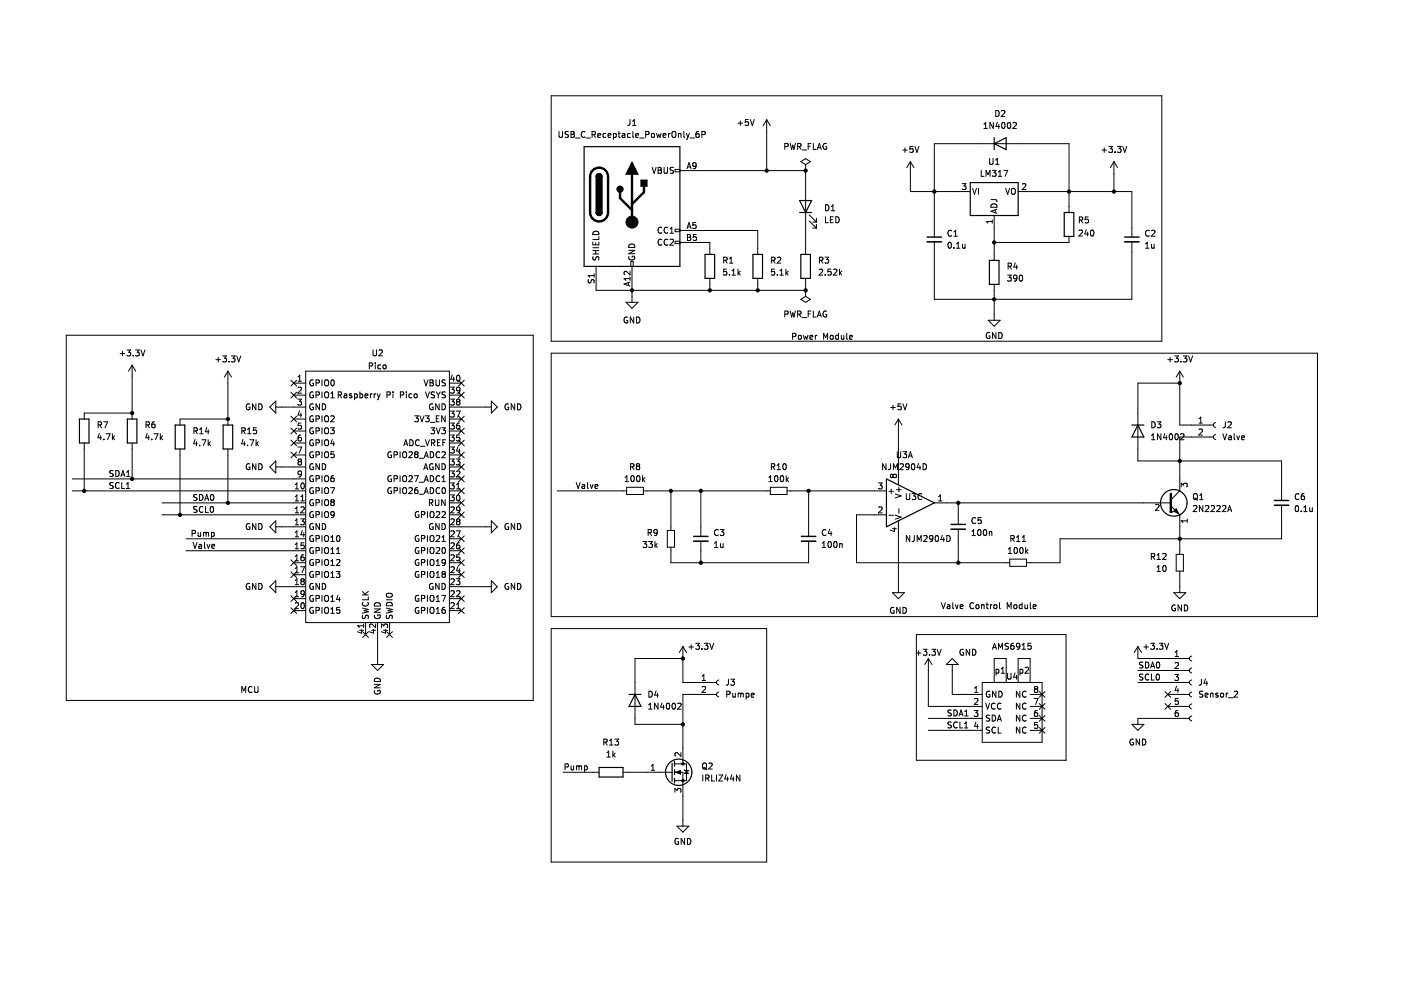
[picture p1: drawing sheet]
<svg xmlns="http://www.w3.org/2000/svg" width="297mm" height="210mm" viewBox="0 0 297 210" stroke-linecap="round" stroke-linejoin="round" font-family="sans-serif">
<g fill="none" stroke="#000" stroke-width=".21">
<path d="M116.9 20.3h129.4v52h-129.4zM118.5 27.9v1l.3 .2h.3l.1-.2v-1M120.5 27.9l-.6 .1v.4l.5 .2 .1 .3-.2 .2h-.5M121.1 27.9h.4l.2 .2-.2 .4 .2 .1 .1 .3-.3 .2h-.4zM121.1 28.5h.4M122 29.3h1M124 28a.56 .56 0 0 0-.8 .5 .56 .56 0 0 0 .8 .5M124.3 29.3h.9M125.5 28.5h.6l.1-.5-.7-.1v1.2M125.8 28.5l.5 .6M126.7 28.7l.6-.1v-.2l-.4-.1-.2 .2 .1 .6h.5M128.4 28.4l-.3-.1-.3 .2 .2 .6h.4"/>
<path d="M128.9 28.7l.6-.1v-.2l-.4-.1-.2 .2 .1 .6h.5M130.1 28.4l.3-.1 .3 .2-.1 .6h-.5M130.1 28.3v1.3M131 28.3h.5M131.2 27.9v1.1l.3 .1M131.9 28.4h.5l.1 .7M132.5 28.6l-.6 .2 .2 .3h.4M133.6 25.3l-.1 1.1-.4 .2M133.6 28.4l-.3-.1-.3 .2 .2 .6h.4M134.1 25.7l.4-.4v1.3M134.1 26.6h.7M134.2 27.9v1.1l.2 .1"/>
<path d="M134.8 28.7l.6-.1-.1-.2-.3-.1-.2 .2v.6h.5M135.6 29.3h1M136.9 28.5h.6l.1-.5-.7-.1v1.2M138.2 28.4l.1-.1 .4 .1v.7l-.5-.1zM138.3 35.5l.4 1.3 .4-1.3M139.2 28.3l.2 .8 .3-.6 .2 .6 .3-.8M139.5 35.5h.5l.2 .2-.2 .4 .2 .1 .1 .3-.3 .3h-.5zM139.5 36.1h.5M140.6 28.7l.6-.1-.1-.2-.3-.1-.2 .2v.6h.5M140.8 35.5v1l.2 .3 .4-.1 .1-.2v-1M141.7 28.3v.8M142.1 28.3l-.4 .2"/>
<path d="M142.5 28.1l.3-.2a.43 .43 0 0 1 .5 .4v.4a.42 .42 0 0 1-.4 .5 .42 .42 0 0 1-.4-.5zM142.8 35.5l-.7 .1v.4l.6 .2 .1 .3-.2 .3-.5-.1M143.1 35.9h1.1v.5h-1.1zM143.8 28.3v.8M143.8 28.4h.5l.1 .7M144.2 36.2h26.6M145 27.9v1.1l.2 .1M145.5 28.3l.3 .8M145.7 35.8l.4-1.3 .4 1.3M145.8 35.4h.6M145.8 29.1l-.3 .5M146.1 28.3l-.3 .8"/>
<path d="M146.3 29.3h1M147.6 35l-.2 .3-.4-.1-.1-.6 .5-.1 .2 .2-.1 .8-.1 .2-.4 .1M148.1 27.9h-.3l-.2 .3-.1 .7 .3 .2 .4-.1-.1-.6h-.3l-.3 .2M148.8 28.5h.6l.1-.5-.7-.1v1.2M156.5 26.1h.9M157 25.6v1M158.7 25.3h-.6l-.1 .6h.6l.1 .6-.2 .1-.5-.1M159.1 25.3l.4 1.3 .4-1.3M162.6 25.4v10.8M162.6 25.4l-.8 1.3M162.6 25.4l.7 1.3M166.4 31.1l.6-.1 .1-.5-.7-.1v1.3"/>
<path d="M167.5 30.4l.3 1.3 .3-.9 .2 .9 .3-1.3M169.1 31.1l.6-.1 .1-.5-.7-.1v1.3M169.4 31.1l.4 .6M169.8 34.3l1-.7 1 .7-1 .6zM170.1 31.8h.9M170.8 36.2h.1M170.8 34.9v19M171.4 31h.4M172 30.4h-.6v1.3M172.4 30.4v1.3h.6M173.3 31.7l.4-1.3 .4 1.3M173.4 31.3h.6"/>
<path d="M175.2 30.5a.58 .58 0 0 0-.7 .6 .58 .58 0 0 0 .8 .5v-.5h-.3M191.4 31.8h1M191.9 31.3v1M193 34.3v6.3h12.7M193 34.3l-.7 1.2M193 34.3l.8 1.2M193.6 31h-.6l-.1 .6h.6l.1 .6-.2 .1-.5-.1M194 31l.4 1.3 .4-1.3M204 38.9h.8l-.4 .5 .3 .1v.6l-.1 .1-.6-.1M206.2 39.9l.4 1.3 .4-1.3M207.5 39.9v1.3M208 36.1v1.3h.6"/>
<path d="M208.6 26.3l.4-.3v1.2M208.6 27.2h.7M209.1 37.4v-1.3l.4 .9 .4-.9v1.3M209.8 33.6v1l.3 .2h.3l.1-.2v-1M210.4 36.1h.8l-.4 .5 .3 .1v.6l-.2 .1-.5-.1M210.6 26v1.2l-.7-1.2v1.2M211.1 34.8h.7M211.1 33.9l.4-.3v1.2M211.1 23.4a.64 .64 0 0 1 .8 .7 .64 .64 0 0 1-.8 .6zM211.5 25.9l-.3 .9h.7M211.7 37.4h.7M211.7 36.5l.3-.4v1.3"/>
<path d="M211.8 26.4v.8M212.3 23.5l.5-.1 .3 .4-.8 .9h.8M212.5 26.1l.2-.1a.68 .68 0 0 1 .4 .6 .68 .68 0 0 1-.4 .6l-.3-.4zM212.8 36.1h.9l-.6 1.3M213.2 39.9l.4 1.3 .5-1.3M213.7 26.1l.2-.1a.68 .68 0 0 1 .4 .6 .68 .68 0 0 1-.4 .6l-.3-.4zM214.8 26.1l.5-.1 .2 .3-.8 .9h.8M216.8 39.1l.5-.2 .2 .4-.8 .9h.8M233.6 31.8h1M234.1 31.3v1M235.1 31h.8l-.5 .5 .4 .1v.6l-.2 .1-.5-.1M236.2 34.3v6.3"/>
<path d="M236.2 34.3l-.8 1.2M236.2 34.3l.7 1.2M236.4 32.2v.1M236.9 31h.8l-.4 .5 .3 .1v.6l-.2 .1-.5-.1M238 31l.5 1.3 .4-1.3M124.8 59.3v.6h.4l.2-.5 .3-.1 .3 .2-.1 .5M125.7 51.3v.6h1.3v-.6M125.7 53.9h1.3M125.7 53.1h1.3M125.7 52.5h1.3M125.8 54.4v.7h.4l.2-.6 .3-.1 .3 .2-.1 .5M125.8 49.3a.68 .68 0 0 1 .7-.2 .68 .68 0 0 1 .5 .6h-1.3z"/>
<path d="M126 58.1v.7M126 58.4h-1.3l.4 .4M126.3 51.5v.4M126.3 53.1v.8M126.4 56.5v5.1h44.4M127 50.2v.6h-1.3M133.2 59.9v.6M133.3 53.1h1.3l-1.3 .7h1.3M133.4 54.4a.58 .58 0 0 0 .6 .7 .58 .58 0 0 0 .5-.8h-.5v.3M133.5 51.9a.66 .66 0 0 1 .7-.1 .66 .66 0 0 1 .4 .7h-1.3zM133.6 59.1h-1.3l.4 .3M133.6 59.8l-1.3 .4 1.3 .5"/>
<path d="M133.6 57.5v.8l-.9-.8-.4 .3 .1 .4M133.6 58.7v.7M133.7 55.5h.6v1h-.6zM134 56.5v7.6M140.3 48.3a.56 .56 0 0 0-.8 .5 .56 .56 0 0 0 .8 .5M140.3 50.8a.56 .56 0 0 0-.8 .6 .56 .56 0 0 0 .8 .5M141.6 48.3a.56 .56 0 0 0-.8 .5 .56 .56 0 0 0 .8 .5M141.6 50.8a.56 .56 0 0 0-.8 .6 .56 .56 0 0 0 .8 .5M142.1 49.4h.7M142.1 48.5l.3-.3v1.2M142.1 50.8l.5-.1 .2 .4-.8 .9h.8M143.1 48.6h1.1v.5h-1.1z"/>
<path d="M143.1 51.2h1.1v.5h-1.1zM144.2 51.4h6.3v2.5M144.2 48.9h16.5v5M145.7 48.5l.4-1.3 .4 1.3M145.8 49.7h.4l.2 .3-.2 .3 .2 .1 .1 .3-.3 .3h-.4zM145.8 50.3h.4M145.8 48.1h.6M147.5 47.2h-.6v.6l.6-.1v.6l-.1 .2-.5-.2M147.6 49.7h-.6v.6h.6v.6l-.2 .1-.4-.1M150.5 59v2.6M153.4 55.2l.7-.1v-.5l-.7-.1v1.3M153.8 55.2l.4 .6"/>
<path d="M154.1 57.1h-.7v.6l.6-.1 .1 .6-.2 .1-.5-.1M154.7 58.2v.1M154.7 55.8h.7M154.7 54.9l.3-.4v1.3M155.2 58.3h.7M155.2 57.4l.4-.3v1.2M156.5 57.1v1.2M156.6 57.8l.4 .5M157 57.5l-.5 .5M160.7 59v2.6M163.6 55.2l.6-.1 .1-.5-.7-.1v1.3M163.9 55.2l.4 .6"/>
<path d="M164.2 57.1h-.6l-.1 .6 .6-.1 .1 .6-.2 .1-.5-.1M164.8 58.2v.1M164.8 54.6l.5-.1 .2 .4-.7 .9h.7M165.4 58.3h.7M165.4 57.4l.3-.3v1.2M166.6 57.1v1.2M166.7 57.8l.4 .5M167.1 57.5l-.5 .5M170.8 59v3.8M171.6 46.8l1.5 1.6M171.6 45.6l1.5 1.5M172.3 48.4h.8"/>
<path d="M172.3 47.1h.8M173.1 46.3v.8M173.1 47.6v.8M173.7 57.2l.5-.1 .2 .3-.8 .9h.8M173.8 55.2l.6-.1v-.5l-.6-.1v1.3M174.1 55.2l.4 .6M174.9 54.5h.8l-.4 .5 .3 .1v.6l-.1 .1-.6-.1M175 58.2v.1M175 43.4a.64 .64 0 0 1 .8 .7 .64 .64 0 0 1-.8 .6zM175 46v1.2h.6M176.1 46.6h.4M176.2 57.1h-.6l-.1 .6 .6-.1 .1 .6-.2 .1-.5-.1"/>
<path d="M176.2 44.7h.8M176.2 43.8l.4-.4v1.3M176.7 46h-.6v1.2h.6M176.7 57.2l.5-.1 .2 .3-.7 .9h.7M177.2 46a.64 .64 0 0 1 .7 .6 .64 .64 0 0 1-.7 .6zM178 57.1v1.2M178.1 57.8l.4 .5M178.5 57.5l-.5 .5M198.1 51.3v12.2h41.9v-12.2M201.1 51.5l.2-.1a.68 .68 0 0 1 .4 .6 .68 .68 0 0 1-.4 .6l-.3-.5zM201.8 48.9a.56 .56 0 0 0-.8 .6 .56 .56 0 0 0 .8 .5M202.3 52.5v.1"/>
<path d="M202.3 50.1h.7M202.3 49.2l.3-.4v1.3M202.8 51.7l.4-.3v1.2M202.8 52.6h.7M204.1 51.8v.8l.5-.1M204.6 51.8v.8M210.1 42.3l1.1 .1 .2 .4M210.2 43.5a.68 .68 0 0 1 .7-.2 .68 .68 0 0 1 .5 .6h-1.3zM210.4 46.6v.7M210.4 47h-1.3l.4 .3M210.8 45.7v9.5M211 44.5v.6"/>
<path d="M211.4 44.4l-1.3 .4 1.3 .4M213.6 58.3h.8l-.4 .5 .3 .1v.6l-.1 .1-.6-.1M213.7 56.5l.6-.1 .1-.5-.7-.1v1.3M214 56.5l.5 .6M214.5 40.1l.2-.2a.43 .43 0 0 1 .6 .5v.4a.42 .42 0 0 1-.5 .4 .42 .42 0 0 1-.4-.4zM215.3 55.7l-.4 .9h.8M215.6 56.2v.9M215.6 58.9l-.2 .2h-.4l-.1-.6 .5-.2 .2 .3v.7l-.2 .2-.4 .1M215.9 40.6h24.1v9.7M216.2 58.5l.2-.2a.68 .68 0 0 1 .4 .7 .68 .68 0 0 1-.4 .6l-.3-.5zM226.7 45.1v-14.6h-28.6v19.8M226.7 50.1v1.3h-15.9"/>
<path d="M228.8 48.9l.5-.1 .2 .3-.8 .9h.8M228.8 46.7l.6-.1 .1-.5-.7-.1v1.3M229.1 46.7l.5 .6M230.3 48.7l-.3 .9h.8M230.6 49.2v.8M230.7 46h-.6v.6l.6-.1v.6l-.2 .2-.4-.2M231.3 48.9l.2-.1a.68 .68 0 0 1 .4 .6 .68 .68 0 0 1-.4 .6l-.3-.4zM242.9 52.6h.7M242.9 51.7l.3-.3v1.2M243.7 48.9a.56 .56 0 0 0-.8 .6 .56 .56 0 0 0 .8 .5M244.1 51.8l.1 .8 .5-.1M244.1 48.9l.5-.1 .3 .4-.8 .9h.8"/>
<path d="M244.7 51.8v.8M14.1 71.1h99v77.4h-99zM25.5 75h.9M26 74.5v1M26.9 74.2h.8l-.4 .5 .3 .1v.5l-.1 .2-.6-.2M28 77.4v11.4M28 77.4l-.7 1.3M28 77.4l.8 1.3M28.3 75.3v.2M28.7 74.2h.8l-.4 .5 .4 .1v.5l-.2 .2-.6-.2M29.9 74.2l.4 1.3 .4-1.3M45.8 76.3h.9"/>
<path d="M46.3 75.8v.9M47.2 75.5h.8l-.4 .5 .4 .1v.5l-.2 .1-.6-.1M48.3 78.7v11.4M48.3 78.7l-.7 1.3M48.3 78.7l.8 1.3M48.6 76.6v.1M49 75.5h.8l-.4 .5 .4 .1v.5l-.2 .1-.6-.1M50.2 75.5l.4 1.2 .4-1.2M63.2 79.9l.4-.4v1.3M64.8 78.7h30.5v53.3h-30.5zM78.3 77.6l.6-.1 .1-.4-.7-.2v1.3M79.1 74.2v1l.2 .2h.4l.1-.2v-1"/>
<path d="M79.6 76.9v.2M79.6 77.4v.8M80.4 74.3l.4-.1 .3 .3-.8 .9h.8M80.7 77.4h-.3l-.3 .2 .1 .6h.5M81.3 77.5l.1-.1 .4 .1-.1 .7-.4-.1zM95.9 79.5l-.3 .9h.8M96.2 80v.8M96.9 79.7l.2-.2a.68 .68 0 0 1 .4 .7 .68 .68 0 0 1-.4 .6l-.3-.5zM116.9 74.9h162.4v55.8h-162.4zM132.7 64.1h2.6l-1.3 1.3zM133 67.3a.58 .58 0 0 0-.7 .6 .58 .58 0 0 0 .8 .5v-.5h-.3M134.4 67.2v1.3l-.8-1.3v1.3"/>
<path d="M135 67.2a.64 .64 0 0 1 .7 .7 .64 .64 0 0 1-.7 .6zM166.4 66.6h.6l.1-.5-.7-.2v1.3M167.5 65.9l.3 1.3 .3-.9 .2 .9 .3-1.3M168 71.3h.6l.1-.5-.7-.1v1.2M169.1 66.6h.6l.1-.5-.7-.2v1.3M169.3 71.2l.2-.1 .3 .1v.7l-.5-.1zM169.4 66.6l.4 .6M169.8 63.5l1-.7 1 .7-1 .6zM170.1 67.3h.9M170.3 71.1l.3 .8 .2-.6 .3 .6 .2-.8M170.8 61.6h.1M171.4 66.6h.4"/>
<path d="M171.7 71.5l.6-.1v-.2l-.4-.1-.2 .2 .1 .6h.5M172 65.9h-.6v1.3M172.4 65.9v1.3h.6M172.9 71.1v.8M173.2 71.1l-.3 .2M173.3 67.2l.4-1.3 .4 1.3M173.4 66.9h.6M174.6 71.9v-1.2l.4 .9 .5-.9v1.2M175.2 66a.58 .58 0 0 0-.7 .6 .58 .58 0 0 0 .8 .5v-.4h-.3M176.1 71.2l.2-.1 .3 .1v.7l-.5-.1zM177.8 71.2l-.4-.1-.2 .2 .1 .6h.5M177.8 70.7v1.2"/>
<path d="M178.4 71.1v.8l.5-.1M178.9 71.1v.8M179.5 70.7v1.1l.2 .1M180.1 71.5l.6-.1v-.2l-.4-.1-.2 .2 .1 .6h.5M209.5 67.9h2.6l-1.3 1.3zM209.8 70.6a.58 .58 0 0 0-.7 .6 .58 .58 0 0 0 .8 .5v-.5h-.3M210.8 60.3v7.6M211.2 70.5v1.3l-.8-1.3v1.3M211.8 70.5a.64 .64 0 0 1 .7 .6 .64 .64 0 0 1-.7 .7zM247.6 76.3h1M248.1 75.8v.9M249 75.5h.8l-.4 .5 .4 .1v.5l-.2 .1-.6-.1"/>
<path d="M250.1 78.7v11.4h7.1M250.1 78.7l-.7 1.3M250.1 78.7l.8 1.3M250.4 76.6v.1M250.9 75.5h.7l-.4 .5 .4 .1v.5l-.2 .1-.5-.1M252 75.5l.4 1.2 .5-1.2M17.9 93.9v10.2M20.8 90.1l.6-.1 .1-.5-.7-.1v1.3M21.1 91.9l-.4 .9h.8M21.1 90.1l.4 .6M21.4 92.4v.8M22 89.4h.8l-.5 1.3"/>
<path d="M22 93.1v.1M22.5 92h.8l-.5 1.2M23.8 92v1.2M24 92.8l.3 .4M24 99.8l-.7 .1v.3l.6 .3 .1 .3-.2 .2h-.5M24.3 92.4l-.5 .5M24.5 99.8a.64 .64 0 0 1 .8 .6 .64 .64 0 0 1-.8 .6zM28 87.6h-10.1v1.2M28 93.9v7.6M31 90.1l.6-.1v-.5l-.6-.1v1.3M31.2 91.9l-.3 .9h.8M31.3 90.1l.4 .6"/>
<path d="M31.5 92.4v.8M32.2 93.1v.1M32.7 92h.8l-.5 1.2M32.8 89.4l-.4 .1-.2 .2v.8l.2 .2 .4-.1v-.6l-.4-.1-.2 .3M34 92v1.2M34.1 92.8l.4 .4M34.5 92.4l-.5 .5M38.2 95.2v14M41.1 91.4l.6-.1 .1-.5-.7-.1v1.3M41.4 93.2l-.3 .9h.7M41.4 91.4l.4 .6M41.7 93.7v.8"/>
<path d="M42.3 94.4v.1M42.3 92h.8M42.3 91.1l.4-.4v1.3M42.8 93.2h.9l-.6 1.3M43.8 90.6l-.3 .9h.8M44.1 91.1v.9M44.1 93.2v1.3M44.3 94l.3 .5M44.6 93.7l-.5 .4M48.3 95.2v11.4M48.3 88.8h-10.1v1.3M51.3 91.4l.6-.1v-.5l-.6-.1v1.3"/>
<path d="M51.5 93.2l-.3 .9h.8M51.6 91.4l.4 .6M51.8 93.7v.8M52.5 94.4v.1M52.5 92h.7M52.5 91.1l.3-.4v1.3M52.9 98.4a.58 .58 0 0 0-.7 .6 .58 .58 0 0 0 .8 .5v-.5h-.3M52.9 85.7a.58 .58 0 0 0-.7 .6 .58 .58 0 0 0 .8 .5v-.5h-.3M53 93.2h.8l-.5 1.3M54.3 85.6v1.3l-.8-1.3v1.3M54.3 98.3v1.3l-.8-1.3v1.3M54.3 93.2v1.3"/>
<path d="M54.4 90.7h-.6l-.1 .6 .6-.1 .1 .6-.2 .2-.5-.2M54.4 94l.4 .5M54.8 93.7l-.5 .4M54.9 98.3a.64 .64 0 0 1 .7 .6 .64 .64 0 0 1-.7 .7zM54.9 85.6a.64 .64 0 0 1 .7 .7 .64 .64 0 0 1-.7 .6zM57.2 99l1.3-1.3v2.6zM58.5 85v2.6l-1.3-1.3zM58.5 86.3h6.3M58.5 99h6.3M61.7 93.3l1.2 1.2M61.7 90.8l1.2 1.2M61.7 88.2l1.2 1.3"/>
<path d="M61.7 80.6l1.2 1.2M61.7 83.2l1.2 1.2M61.7 95.9l1.2 1.2M62.3 81.2h2.5M62.3 88.8h2.5M62.3 91.4h2.5M62.3 83.8h2.5M62.3 96.5h2.5M62.3 93.9h2.5M62.9 93.3l-1.2 1.2M62.9 90.8l-1.2 1.2M62.9 88.2l-1.2 1.3"/>
<path d="M62.9 80.6l-1.2 1.2M62.9 83.2l-1.2 1.2M62.9 95.9l-1.2 1.2M63.1 84.6h.8l-.4 .5 .4 .1v.6l-.2 .1-.6-.1M63.1 94.8h.9l-.6 1.2M63.2 82.2l.5-.1 .2 .3-.8 1h.8M63.2 80.8h.7M63.4 97.9l-.2 .2v.4l.2 .1 .4-.1 .1-.2v-.2l-.2-.2M63.4 97.9l-.2-.3 .2-.3h.3l.2 .3-.2 .3M63.4 97.9h.3M63.5 87.1l-.3 .9h.8M63.8 92.2l-.4 .1-.2 .2v.8l.2 .2 .5-.1-.1-.6-.4-.1-.2 .3"/>
<path d="M63.8 87.6v.8M63.9 89.7h-.7v.6l.6-.1 .1 .7-.2 .1-.5-.1M66.4 80.6a.58 .58 0 0 0-.7 .6 .58 .58 0 0 0 .8 .5v-.4h-.3M66.4 98.4a.58 .58 0 0 0-.7 .6 .58 .58 0 0 0 .8 .5v-.5h-.3M66.4 85.7a.58 .58 0 0 0-.7 .6 .58 .58 0 0 0 .8 .5v-.5h-.3M66.4 83.1a.58 .58 0 0 0-.7 .6 .58 .58 0 0 0 .8 .5v-.4h-.3M66.4 90.8a.58 .58 0 0 0-.7 .5 .58 .58 0 0 0 .8 .5v-.4h-.3M66.4 88.2a.58 .58 0 0 0-.7 .6 .58 .58 0 0 0 .8 .5v-.4h-.3M66.4 93.3a.58 .58 0 0 0-.7 .6 .58 .58 0 0 0 .8 .5v-.4h-.3M66.4 95.8a.58 .58 0 0 0-.7 .6 .58 .58 0 0 0 .8 .5v-.4h-.3M67 88.8h.6l.1-.5-.7-.1v1.2M67 91.4l.6-.1 .1-.5-.7-.1v1.3"/>
<path d="M67 93.9l.6-.1 .1-.4-.7-.2v1.3M67 96.4h.6l.1-.5-.7-.1v1.2M67 83.7h.6l.1-.5-.7-.1v1.3M67 81.2l.6-.1 .1-.4-.7-.2v1.3M67.7 85.6v1.3l-.7-1.3v1.3M67.7 98.3v1.3l-.7-1.3v1.3M68.3 80.5v1.3M68.3 83.1v1.3M68.3 88.2v1.2M68.3 90.7v1.3M68.3 93.2v1.3M68.3 95.8v1.2"/>
<path d="M68.3 98.3a.64 .64 0 0 1 .8 .6 .64 .64 0 0 1-.8 .7zM68.3 85.6a.64 .64 0 0 1 .8 .7 .64 .64 0 0 1-.8 .6zM68.9 83.3l.2-.2a.43 .43 0 0 1 .6 .4v.4a.42 .42 0 0 1-.5 .5 .42 .42 0 0 1-.4-.5zM68.9 80.7l.2-.2a.43 .43 0 0 1 .6 .5v.4a.42 .42 0 0 1-.5 .4 .42 .42 0 0 1-.4-.4zM68.9 96l.2-.2a.43 .43 0 0 1 .6 .4v.4a.42 .42 0 0 1-.5 .5 .42 .42 0 0 1-.4-.5zM68.9 88.3l.2-.1a.43 .43 0 0 1 .6 .4v.4a.42 .42 0 0 1-.5 .4 .42 .42 0 0 1-.4-.4zM68.9 90.9l.2-.2a.43 .43 0 0 1 .6 .4v.4a.42 .42 0 0 1-.5 .5 .42 .42 0 0 1-.4-.5zM68.9 93.4l.2-.2a.43 .43 0 0 1 .6 .5v.4a.42 .42 0 0 1-.5 .4 .42 .42 0 0 1-.4-.4zM70.1 90.7h.8l-.5 .5 .4 .1v.5l-.2 .2-.5-.2M70.1 83.4l.4-.3v1.3M70.1 88.3l.5-.1 .3 .3-.8 .9h.8M70.1 84.4h.8"/>
<path d="M70.3 80.7l.1-.2a.68 .68 0 0 1 .5 .7 .68 .68 0 0 1-.5 .6l-.3-.5zM70.4 93.2l-.3 .9h.8M70.7 93.7v.8M70.8 95.8h-.6l-.1 .6 .6-.1 .1 .6-.2 .1-.5-.1M71.7 83.7h.6l.1-.5-.7-.1v1.3M72 83.7l.4 .7M73 83.6h.5v.8M73.5 83.8l-.6 .2 .2 .4 .4-.1M74.6 83.6l-.3-.1-.2 .2v.2l.5 .1v.3h-.5M75.2 83.6l.3-.1 .3 .2-.2 .6h-.4M75.2 83.5v1.3M76.3 83.6l.4-.1 .2 .2-.1 .6h-.5"/>
<path d="M76.3 83.1v1.3M77.4 83.9l.6-.1-.1-.2-.3-.1-.2 .2 .1 .6h.4M78.5 83.5v.9M78.9 83.5l-.4 .2M79.3 83.5v.9M79.7 83.5l-.4 .2M80 83.5l.3 .9M80.3 84.4l-.3 .4M80.6 83.5l-.3 .9M82 83.7h.7v-.5l-.7-.1v1.3M83 95.8a.58 .58 0 0 0-.8 .6 .58 .58 0 0 0 .8 .5v-.4h-.2M83.3 83.1v.1"/>
<path d="M83.3 83.5v.9M83.6 96.4h.6v-.5l-.6-.1v1.2M84.8 95.8v1.2M84.9 83.7h.6l.1-.5-.7-.1v1.3M85.4 96l.3-.2a.43 .43 0 0 1 .5 .4v.4a.42 .42 0 0 1-.4 .5 .42 .42 0 0 1-.4-.5zM85.6 94.5l.4-1.3 .5 1.3M85.7 94.1h.6M86.2 83.1v.1M86.2 83.5v.9M86.7 95.9l.5-.1 .2 .3-.8 .9h.8M86.9 93.2a.64 .64 0 0 1 .7 .7 .64 .64 0 0 1-.7 .6zM87.3 83.6l-.4-.1-.2 .2 .1 .6h.5"/>
<path d="M87.8 83.6l.2-.1 .4 .1-.1 .7-.5-.1zM87.9 88.2h.8l-.4 .4 .3 .2v.5l-.1 .1-.6-.1M88.1 96.3l-.2 .3 .1 .3 .1 .1h.4l.1-.2v-.2l-.2-.3M88.1 96.3l-.2-.2 .2-.3h.3l.2 .2-.2 .3M88.1 96.3h.3M88.9 93.4a.56 .56 0 0 0-.8 .5 .56 .56 0 0 0 .8 .5M88.9 97.2h.9M89.1 88.2l.4 1.2 .4-1.2M89.1 94.6h1M89.8 99.6l.5-1.3 .4 1.3M89.9 80.5l.4 1.3 .4-1.3M90 99.2h.6"/>
<path d="M90 97l.4-1.2 .4 1.2M90.1 96.7h.6M90.2 93.2l.4 1.3 .4-1.3M90.2 83.1l.4 1.3 .4-1.3M90.2 88.2h.8l-.4 .4 .3 .2v.5l-.2 .1-.5-.1M91.2 80.5h.4l.2 .3-.2 .3 .2 .2 .1 .3-.2 .2h-.5zM91.2 81.1h.4M91.2 95.8a.64 .64 0 0 1 .8 .6 .64 .64 0 0 1-.8 .6zM91.2 89.5h1M91.4 90.7h.7l-.4 .5 .4 .1v.5l-.2 .2-.5-.2M91.5 93.9l.6-.1v-.4l-.6-.2v1.3M91.8 98.4a.58 .58 0 0 0-.8 .6 .58 .58 0 0 0 .8 .5v-.5h-.2"/>
<path d="M91.8 85.7a.58 .58 0 0 0-.8 .6 .58 .58 0 0 0 .8 .5v-.5h-.2M91.8 93.9l.4 .6M92.1 83.1l-.6 .1v.4l.5 .2 .1 .3-.2 .3-.5-.1M92.4 80.5v1.1l.3 .2h.3l.2-.2v-1.1M92.5 90.7l.4 1.3 .4-1.3M92.5 88.8h.4M92.5 83.1l.4 .6M92.7 93.8h.5M92.9 83.7v.7M93.1 85.6v1.3l-.7-1.3v1.3M93.1 98.3v1.3l-.7-1.3v1.3M93.1 88.2h-.6v1.2h.6"/>
<path d="M93.2 95.9a.56 .56 0 0 0-.8 .5 .56 .56 0 0 0 .8 .5M93.3 93.2h-.6v1.3h.6M93.3 83.1l-.4 .6M93.6 90.7h.8l-.4 .5 .4 .1v.5l-.2 .2-.6-.2M93.7 98.3a.64 .64 0 0 1 .7 .6 .64 .64 0 0 1-.7 .7zM93.7 85.6a.64 .64 0 0 1 .7 .7 .64 .64 0 0 1-.7 .6zM93.7 95.9l.5-.1 .2 .3-.8 .9h.8M93.9 93.8h.4M94.4 88.2v1.2l-.8-1.2v1.2M94.4 80.6l-.6 .1v.3l.5 .3 .1 .3-.2 .2h-.5M94.4 83.1l-.6 .1v.4l.5 .2 .1 .3-.2 .3-.5-.1M94.5 93.2h-.6v1.3"/>
<path d="M95.3 86.3h8.9M95.3 81.2h2.5M95.3 88.8h2.5M95.3 99h2.5M95.3 91.4h2.5M95.3 83.8h2.5M95.3 96.5h2.5M95.3 93.9h2.5M95.5 87.2h.8l-.4 .4 .4 .2v.5l-.2 .1-.6-.1M95.5 94.8h.8l-.4 .5 .4 .1v.5l-.2 .1-.6-.1M95.5 84.6h.8l-.4 .5 .4 .1v.6l-.2 .1-.6-.1M95.5 92.2h.8l-.4 .5 .4 .1v.6l-.2 .1-.6-.1"/>
<path d="M95.5 89.7h.8l-.4 .5 .4 .1v.6l-.2 .1-.6-.1M95.5 82.1h.8l-.4 .5 .4 .1v.5l-.2 .2-.6-.2M95.5 97.3h.8l-.4 .5 .4 .1v.6l-.2 .1-.6-.1M95.5 99.9h.8l-.4 .4 .4 .2v.5l-.2 .1-.6-.1M96.7 97.3h.8l-.4 .5 .4 .1v.6l-.2 .1-.6-.1M96.7 87.2h.9l-.6 1.2M96.8 100l.5-.1 .2 .3-.8 .9h.8M97 85.2l-.2-.3 .2-.3h.3l.2 .3-.2 .3M97 85.2l-.2 .2 .1 .4 .1 .1 .4-.1 .1-.1v-.3l-.2-.2M97 85.2h.3M97.1 94.7l-.3 .9h.8M97.2 90.8l1.2 1.2"/>
<path d="M97.2 80.6l1.2 1.2M97.2 88.2l1.2 1.3M97.2 93.3l1.2 1.2M97.2 83.2l1.2 1.2M97.2 95.9l1.2 1.2M97.2 98.4l1.2 1.2M97.4 89.7l-.4 .1-.1 .2-.1 .7 .2 .3 .5-.1-.1-.7h-.4l-.2 .2M97.4 95.2v.8M97.5 92.2h-.6l-.1 .6h.6l.1 .6-.2 .1-.5-.1M97.5 82.6l-.2 .3-.4-.1v-.6l.4-.1 .2 .2v.8l-.2 .2-.4 .1M98.4 90.8l-1.2 1.2M98.4 80.6l-1.2 1.2"/>
<path d="M98.4 88.2l-1.2 1.3M98.4 93.3l-1.2 1.2M98.4 83.2l-1.2 1.2M98.4 95.9l-1.2 1.2M98.4 98.4l-1.2 1.2M104.2 85l1.2 1.3-1.2 1.3zM107.8 85.7a.58 .58 0 0 0-.7 .6 .58 .58 0 0 0 .7 .5v-.5h-.2M109.1 85.6v1.3l-.7-1.3v1.3M109.7 85.6a.64 .64 0 0 1 .8 .7 .64 .64 0 0 1-.8 .6zM133.7 99l.6-.1 .1-.5-.7-.1v1.3M134 99l.4 .6M135.1 98.9l-.2-.3 .2-.3h.3l.2 .3-.2 .3"/>
<path d="M135.1 98.9l-.2 .2 .1 .4 .1 .1 .4-.1 .1-.2v-.2l-.2-.2M135.1 98.9h.3M163.6 99l.6-.1v-.5l-.6-.1v1.3M163.9 99l.4 .6M164.8 99.6h.7M164.8 98.7l.3-.4v1.3M166.1 98.4l.2-.1a.68 .68 0 0 1 .4 .6 .68 .68 0 0 1-.4 .7l-.3-.5zM187.9 98.3v1.3l-.8-1.3v1.3M188.8 98.3v1.1l-.5 .2M188.8 86.4h1M189.3 85.9v1M189.4 99.6v-1.3l.4 .9 .5-.9v1.3"/>
<path d="M190.2 95.8v1l.3 .2h.3l.2-.2v-1M190.5 88.8v14M190.5 88.8l-.8 1.3M190.5 88.8l.7 1.3M190.8 98.4l.5-.1 .2 .4-.7 .9h.7M191 85.6h-.6v.6h.6v.6l-.2 .1-.4-.1M191.4 85.6l.5 1.3 .4-1.3M191.4 95.8h.8l-.4 .5 .4 .1v.5l-.2 .1-.6-.1M192.6 97l.4-1.2 .4 1.2M192.7 96.7h.6M192.7 98.9l-.2 .2-.4-.1v-.6l.4-.1 .2 .3v.7l-.2 .2-.4 .1M193.4 98.4l.1-.1a.68 .68 0 0 1 .5 .6 .68 .68 0 0 1-.5 .7 .84 .84 0 0 1-.1-1.2z"/>
<path d="M194.7 98.3l-.3 .9h.8M195 98.7v.9M195.7 98.3a.64 .64 0 0 1 .7 .6 .64 .64 0 0 1-.7 .7zM244.1 93.2h.8M244.1 92.3l.4-.3v1.2M244.2 89.4a.64 .64 0 0 1 .7 .7 .64 .64 0 0 1-.7 .6zM245.4 89.4h.7l-.4 .5 .4 .1v.6l-.2 .1-.5-.1M246.1 92v1.2l-.7-1.2v1.2M247 91.9l-.3 .9h.8M247.3 92.4v.8M248.1 92h.1a.68 .68 0 0 1 .4 .6 .68 .68 0 0 1-.4 .6 .84 .84 0 0 1-.1-1.2zM249.2 92.1l.2-.1a.68 .68 0 0 1 .4 .6 .68 .68 0 0 1-.4 .6l-.3-.4z"/>
<path d="M250.1 81.2h-8.8v16.5h30.4v8.4M250.3 92.1l.5-.1 .2 .3-.8 .9h.8M254.2 89.7h.7M254.2 88.8l.4-.4v1.3M254.2 91.1l.5-.1 .2 .3-.7 .9h.7M257.2 92.7h-7.1v11.4l-1.9 1.9M257.8 92.1a.51 .51 0 0 0-.6 .6 .51 .51 0 0 0 .6 .5M257.8 89.6a.51 .51 0 0 0-.6 .5 .51 .51 0 0 0 .6 .5M259.3 92l.4 1.2 .4-1.2M259.8 89.4l-.1 1.1-.4 .2M260.3 89.5l.5-.1 .3 .4-.8 .9h.8M260.5 92.5h.5l.1 .7"/>
<path d="M261.1 92.7l-.6 .2 .1 .3h.5M261.7 92v1.1l.2 .1M262.2 92.4l.3 .8 .3-.8M263.2 92.8l.6-.1v-.2l-.4-.1-.2 .2 .1 .6h.5M15.3 104.1h49.5M15.3 101.5h49.5M24 102.4h-.7v.4l.6 .2 .1 .3-.2 .3-.5-.1M25.3 102.4a.56 .56 0 0 0-.8 .5 .56 .56 0 0 0 .8 .5M25.6 101l.5-1.2 .4 1.2M25.8 100.7h.6M25.8 102.3v1.3h.6M26.8 103.6h.7"/>
<path d="M26.8 102.7l.3-.4v1.3M26.8 101h.8M26.8 100.1l.4-.3v1.2M34.4 106.6h30.4M34.4 109.2h30.4M39.4 114.2h25.4M39.4 116.8h25.4M40.7 113.1h.6l.1-.5-.7-.1v1.2M40.9 115l.4 1.3 .5-1.3M41.8 104.9l-.7 .1v.3l.6 .3 .1 .3-.3 .2-.5-.1M41.8 107.4l-.7 .1v.4l.6 .2 .1 .3-.3 .2h-.5M42 112.9l.1 .8 .4-.1"/>
<path d="M42.2 115.5h.5v.8M42.3 104.8a.64 .64 0 0 1 .7 .7 .64 .64 0 0 1-.7 .6zM42.5 112.9v.8M42.7 115.7l-.6 .3 .2 .3 .4-.1M43 107.5a.56 .56 0 0 0-.8 .5 .56 .56 0 0 0 .8 .5M43.1 113l.4-.1 .2 .2M43.1 112.9v.8M43.3 115v1.1l.2 .2M43.4 106.1l.4-1.3 .5 1.3M43.5 105.7h.6M43.6 107.4v1.2h.6M43.7 113.1l.2-.2h.3v.8"/>
<path d="M43.7 113.1v.6M43.9 115.4l.3 .9 .3-.9M44.7 107.5l.2-.1a.68 .68 0 0 1 .4 .6 .68 .68 0 0 1-.4 .6l-.3-.4zM44.7 105l.2-.2a.68 .68 0 0 1 .5 .7 .68 .68 0 0 1-.5 .6l-.3-.5zM44.8 112.9h.4l.2 .2-.1 .6h-.5M44.8 112.9v1.2M44.9 115.8l.6-.1v-.2l-.4-.1-.2 .2 .1 .6h.5M52.9 111.1a.58 .58 0 0 0-.7 .6 .58 .58 0 0 0 .8 .5v-.5h-.3M54.3 111v1.3l-.8-1.3v1.3M54.9 111a.64 .64 0 0 1 .7 .6 .64 .64 0 0 1-.7 .7zM58.5 111.7h6.3M58.5 110.4v2.6l-1.3-1.3z"/>
<path d="M61.7 118.7l1.2 1.2M62.3 119.3h2.5M62.6 115.5l.3-.4v1.3M62.6 106.2h.7M62.6 108.7h.7M62.6 103.7h.7M62.6 102.8l.3-.4v1.3M62.6 105.3l.3-.4v1.3M62.6 107.8l.3-.3v1.2M62.6 110.4l.3-.4v1.3M62.6 112.9l.3-.4v1.3M62.6 118l.3-.4v1.3"/>
<path d="M62.6 111.3h.7M62.6 113.8h.7M62.6 116.4h.7M62.6 118.9h.7M62.9 118.7l-1.2 1.2M63.7 110h.8l-.4 .5 .4 .1v.6l-.2 .1-.6-.1M63.8 106.2h.7M63.8 107.6l.5-.1 .2 .3-.8 .9h.8M63.8 105.3l.4-.4v1.3M63.9 102.5l.2-.1a.68 .68 0 0 1 .4 .6 .68 .68 0 0 1-.4 .7l-.3-.5zM63.9 100.4l-.2 .2h-.4l-.1-.6 .5-.1 .2 .2v.7l-.2 .3h-.4M64.1 112.5l-.3 .9h.8"/>
<path d="M64.4 117.6l-.4 .1-.1 .2-.1 .8 .2 .2 .5-.1-.1-.6-.4-.1-.2 .3M64.4 113v.8M64.5 115.1h-.6l-.1 .6 .6-.1 .1 .6-.2 .2-.5-.2M66.4 103.5a.58 .58 0 0 0-.7 .5 .58 .58 0 0 0 .8 .5v-.4h-.3M66.4 106a.58 .58 0 0 0-.7 .6 .58 .58 0 0 0 .8 .5v-.4h-.3M66.4 100.9a.58 .58 0 0 0-.7 .6 .58 .58 0 0 0 .8 .5v-.4h-.3M66.4 111.1a.58 .58 0 0 0-.7 .6 .58 .58 0 0 0 .8 .5v-.5h-.3M66.4 113.6a.58 .58 0 0 0-.7 .6 .58 .58 0 0 0 .8 .5v-.4h-.3M66.4 116.1a.58 .58 0 0 0-.7 .6 .58 .58 0 0 0 .8 .5v-.4h-.3M66.4 108.5a.58 .58 0 0 0-.7 .6 .58 .58 0 0 0 .8 .5v-.4h-.3M66.4 118.7a.58 .58 0 0 0-.7 .6 .58 .58 0 0 0 .8 .5v-.5h-.3M67 114.2l.6-.1 .1-.4-.7-.2v1.3"/>
<path d="M67 119.3l.6-.1 .1-.5-.7-.1v1.3M67 109.1h.6l.1-.5-.7-.1v1.2M67 116.7h.6l.1-.5-.7-.1v1.3M67 101.5h.6l.1-.5-.7-.1v1.2M67 104.1l.6-.1 .1-.5-.7-.1v1.3M67 106.6l.6-.1 .1-.4-.7-.2v1.3M67.7 111v1.3l-.7-1.3v1.3M68.3 100.9v1.2M68.3 103.4v1.3M68.3 105.9v1.3M68.3 108.5v1.2M68.3 113.5v1.3"/>
<path d="M68.3 116.1v1.3M68.3 118.6v1.3M68.3 111a.64 .64 0 0 1 .8 .6 .64 .64 0 0 1-.8 .7zM68.9 113.7l.2-.2a.43 .43 0 0 1 .6 .5v.4a.42 .42 0 0 1-.5 .4 .42 .42 0 0 1-.4-.4zM68.9 116.3l.2-.2a.43 .43 0 0 1 .6 .4v.4a.42 .42 0 0 1-.5 .5 .42 .42 0 0 1-.4-.5zM68.9 101l.2-.1a.43 .43 0 0 1 .6 .4v.4a.42 .42 0 0 1-.5 .4 .42 .42 0 0 1-.4-.4zM68.9 118.8l.2-.2a.43 .43 0 0 1 .6 .4v.5a.42 .42 0 0 1-.5 .4 .42 .42 0 0 1-.4-.4zM68.9 108.6l.2-.1a.43 .43 0 0 1 .6 .4v.4a.42 .42 0 0 1-.5 .5 .42 .42 0 0 1-.4-.5zM68.9 103.6l.2-.2a.43 .43 0 0 1 .6 .4v.4a.42 .42 0 0 1-.5 .5 .42 .42 0 0 1-.4-.5zM68.9 106.1l.2-.2a.43 .43 0 0 1 .6 .5v.4a.42 .42 0 0 1-.5 .4 .42 .42 0 0 1-.4-.4zM70.1 103.4h.8l-.5 1.3M70.1 119l.4-.4v1.3"/>
<path d="M70.1 116.4l.4-.3v1.3M70.1 113.9l.4-.4v1.3M70.1 114.8h.8M70.1 117.4h.8M70.1 119.9h.8M70.4 106.5l-.3 .2 .1 .4 .2 .1 .3-.1 .2-.1v-.3l-.3-.2M70.4 106.5l-.3-.3 .3-.3h.2l.3 .3-.3 .3M70.4 106.5h.2M70.7 100.9h-.3l-.2 .3-.1 .7 .3 .2 .4-.1-.1-.6-.3-.1-.3 .3M70.9 109l-.3 .3-.3-.1-.1-.6 .4-.1 .3 .2-.1 .7-.2 .3h-.3M71.4 117.4h.7M71.4 116.4l.3-.3v1.3"/>
<path d="M71.4 118.7l.4-.1 .3 .4-.8 .9h.8M71.5 113.7l.2-.2a.68 .68 0 0 1 .4 .7 .68 .68 0 0 1-.4 .6l-.3-.5zM83 103.5a.58 .58 0 0 0-.8 .5 .58 .58 0 0 0 .8 .5v-.4h-.2M83 100.9a.58 .58 0 0 0-.8 .6 .58 .58 0 0 0 .8 .5v-.4h-.2M83.6 101.5h.6v-.5l-.6-.1v1.2M83.6 104.1l.6-.1v-.5l-.6-.1v1.3M84.8 100.9v1.2M84.8 103.4v1.3M85.4 101l.3-.1a.43 .43 0 0 1 .5 .4v.4a.42 .42 0 0 1-.4 .4 .42 .42 0 0 1-.4-.4zM85.4 103.6l.3-.2a.43 .43 0 0 1 .5 .4v.4a.42 .42 0 0 1-.4 .5 .42 .42 0 0 1-.4-.5zM86.7 101l.5-.1 .2 .3-.8 .9h.8M86.7 103.5l.5-.1 .2 .4-.8 .9h.8"/>
<path d="M87.8 100.9h.9l-.6 1.2M88.5 103.4l-.4 .1-.1 .2-.1 .7 .2 .3 .5-.2-.1-.6h-.4l-.2 .2M88.8 116.1a.58 .58 0 0 0-.8 .6 .58 .58 0 0 0 .8 .5v-.4h-.2M88.8 118.7a.58 .58 0 0 0-.8 .6 .58 .58 0 0 0 .8 .5v-.5h-.2M88.8 113.6a.58 .58 0 0 0-.8 .6 .58 .58 0 0 0 .8 .5v-.4h-.2M88.8 108.5a.58 .58 0 0 0-.8 .6 .58 .58 0 0 0 .8 .5v-.4h-.2M88.9 104.8h.9M88.9 102.2h.9M89.4 114.2l.6-.1v-.4l-.6-.2v1.3M89.4 119.3l.6-.1v-.5l-.6-.1v1.3M89.4 109.1h.6v-.5l-.6-.1v1.2M89.4 116.7h.6v-.5l-.6-.1v1.3"/>
<path d="M90 104.7l.4-1.3 .4 1.3M90 102.1l.4-1.2 .4 1.2M90.1 104.3h.6M90.1 101.8h.6M90.6 108.5v1.2M90.6 113.5v1.3M90.6 116.1v1.3M90.6 118.6v1.3M91 106.6l.7-.1v-.4l-.7-.2v1.3M91.2 113.7l.3-.2a.43 .43 0 0 1 .5 .5v.4a.42 .42 0 0 1-.4 .4 .42 .42 0 0 1-.4-.4zM91.2 116.3l.3-.2a.43 .43 0 0 1 .5 .4v.4a.42 .42 0 0 1-.4 .5 .42 .42 0 0 1-.4-.5zM91.2 100.9a.64 .64 0 0 1 .8 .6 .64 .64 0 0 1-.8 .6z"/>
<path d="M91.2 108.6l.3-.1a.43 .43 0 0 1 .5 .4v.4a.42 .42 0 0 1-.4 .5 .42 .42 0 0 1-.4-.5zM91.2 103.4a.64 .64 0 0 1 .8 .6 .64 .64 0 0 1-.8 .7zM91.2 118.8l.3-.2a.43 .43 0 0 1 .5 .4v.5a.42 .42 0 0 1-.4 .4 .42 .42 0 0 1-.4-.4zM91.4 106.6l.4 .6M91.8 111.1a.58 .58 0 0 0-.8 .6 .58 .58 0 0 0 .8 .5v-.5h-.2M92.3 105.9v1.1l.3 .2 .3-.1 .1-.1v-1.1M92.5 113.7l.5-.2 .2 .4-.8 .9h.8M92.5 116.2l.5-.1 .2 .3-.8 1h.8M92.5 108.6l.5-.1 .2 .3-.8 .9h.8M92.5 119.9h.7M92.5 119l.4-.4v1.3M93.1 111v1.3l-.7-1.3v1.3"/>
<path d="M93.2 101a.56 .56 0 0 0-.8 .5 .56 .56 0 0 0 .8 .5M93.2 103.5a.56 .56 0 0 0-.8 .5 .56 .56 0 0 0 .8 .5M93.7 111a.64 .64 0 0 1 .7 .6 .64 .64 0 0 1-.7 .7zM93.7 114.8h.7M93.7 102.1h.7M93.7 108.6l.5-.1 .2 .3-.8 .9h.8M93.7 101.2l.4-.3v1.2M93.7 113.9l.4-.4v1.3M93.8 116.2l.2-.1a.68 .68 0 0 1 .5 .6 .68 .68 0 0 1-.5 .7l-.3-.5zM93.9 103.5l.1-.1a.68 .68 0 0 1 .5 .6 .68 .68 0 0 1-.5 .7 .84 .84 0 0 1-.1-1.2zM94.4 105.9v1.3l-.8-1.3v1.3M94.4 119.2l-.2 .2-.4-.1v-.6l.4-.1 .2 .3v.7l-.2 .2-.4 .1"/>
<path d="M95.3 111.7h8.9M95.3 104.1h2.5M95.3 106.6h2.5M95.3 114.2h2.5M95.3 119.3h2.5M95.3 101.5h2.5M95.3 109.2h2.5M95.3 116.8h2.5M95.5 104.9h.8l-.4 .5 .4 .1v.6l-.2 .1-.6-.1M95.5 102.4h.8l-.4 .5 .4 .1v.5l-.2 .2-.6-.2M95.6 115.2l.5-.1 .2 .4-.8 .9h.8M95.6 117.7l.5-.1 .2 .4-.8 .9h.8"/>
<path d="M95.6 112.7l.5-.2 .2 .4-.8 .9h.8M95.6 107.6l.5-.1 .2 .3-.8 .9h.8M95.6 110.1l.5-.1 .2 .4-.8 .9h.8M96.7 112.5h.9l-.6 1.3M96.8 103.7h.7M96.8 102.8l.4-.4v1.3M96.9 105.1l.2-.2a.68 .68 0 0 1 .4 .7 .68 .68 0 0 1-.4 .6l-.3-.5zM97 110.6l-.2-.3 .2-.3h.3l.2 .3-.2 .3M97 110.6l-.2 .2 .1 .4 .1 .1 .4-.1 .1-.2v-.2l-.2-.2M97 110.6h.3M97.2 116.2l1.2 1.2M97.2 118.7l1.2 1.2"/>
<path d="M97.2 113.6l1.2 1.2M97.2 106l1.2 1.2M97.2 100.9l1.2 1.3M97.2 108.5l1.2 1.3M97.2 103.5l1.2 1.2M97.4 115.1h-.4l-.1 .3-.1 .7 .2 .3 .5-.2-.1-.6h-.4l-.2 .2M97.5 117.6h-.6l-.1 .6h.6l.1 .6-.2 .1-.5-.1M97.5 108l-.2 .3-.4-.1v-.6l.4-.1 .2 .2v.7l-.2 .3h-.4M98.4 116.2l-1.2 1.2M98.4 118.7l-1.2 1.2M98.4 113.6l-1.2 1.2M98.4 106l-1.2 1.2"/>
<path d="M98.4 100.9l-1.2 1.3M98.4 108.5l-1.2 1.3M98.4 103.5l-1.2 1.2M104.2 110.4l1.2 1.3-1.2 1.3zM107.8 111.1a.58 .58 0 0 0-.7 .6 .58 .58 0 0 0 .7 .5v-.5h-.2M109.1 111v1.3l-.7-1.3v1.3M109.7 111a.64 .64 0 0 1 .8 .6 .64 .64 0 0 1-.8 .7zM118.1 104.1h14.8M122.2 102.3l.4 1.3 .4-1.3M123.4 102.8h.5l.1 .8M124 103l-.6 .3 .2 .3 .4-.1M124.6 102.3v1.1l.2 .2"/>
<path d="M125.1 102.7l.3 .9 .3-.9M126.1 103.1l.7-.1-.1-.2-.4-.1-.2 .2 .1 .6h.5M132.5 102.1h.8M132.5 101.2l.4-.3v1.2M132.9 103.3h3.5v1.5h-3.5zM133.9 101l.2-.1a.68 .68 0 0 1 .4 .6 .68 .68 0 0 1-.4 .6l-.3-.5zM135.1 101l.2-.1a.68 .68 0 0 1 .4 .6 .68 .68 0 0 1-.4 .6l-.3-.5zM136.2 100.9v1.2M136.3 114.8h.8l-.4 .5 .4 .1v.6l-.2 .1-.6-.1M136.4 101.6l.3 .5M136.4 104.1h26.9M136.7 101.3l-.5 .5"/>
<path d="M137.4 112.9h.6l.1-.5-.7-.1v1.2M137.5 114.8h.8l-.4 .5 .4 .1v.6l-.2 .1-.6-.1M137.7 112.9l.4 .6M138.9 114.8v1.3M139 115.6l.4 .5M139.4 115.2l-.5 .5M139.4 112.8l-.3 .3-.3-.1-.1-.6 .4-.1 .3 .2-.1 .7-.2 .3h-.3M141.5 112.5h1.5v3.5h-1.5zM142.2 104.1v8.4M148.6 104.1v9.6M148.6 114.7v4.6M151.5 116.1h.7"/>
<path d="M151.5 115.2l.3-.4v1.3M152.3 112.4a.56 .56 0 0 0-.8 .5 .56 .56 0 0 0 .8 .5M152.7 112.3h.8l-.4 .5 .3 .1v.5l-.2 .2-.5-.2M152.8 115.2v.8h.5M153.3 115.2v.9M163 102.1h.7M163 101.2l.4-.3v1.2M163.3 103.3h3.6v1.5h-3.6zM164.3 101l.2-.1a.68 .68 0 0 1 .5 .6 .68 .68 0 0 1-.5 .6l-.3-.5zM165.5 101l.2-.1a.68 .68 0 0 1 .5 .6 .68 .68 0 0 1-.5 .6l-.3-.5zM166.7 100.9v1.2M166.8 101.6l.4 .5"/>
<path d="M166.9 104.1h21M167.2 101.3l-.5 .5M171.4 114.7v4.6h-29.2v-3.3M171.4 104.1v9.6M174.3 116.1h.8M174.3 115.2l.4-.4v1.3M175.1 112.4a.56 .56 0 0 0-.8 .5 .56 .56 0 0 0 .8 .5M175.7 114.9l.1-.1a.68 .68 0 0 1 .5 .7 .68 .68 0 0 1-.5 .6l-.3-.5zM175.9 112.2l-.3 .9h.8M176.2 112.7v.9M176.9 114.9l.2-.1a.68 .68 0 0 1 .4 .7 .68 .68 0 0 1-.4 .6l-.3-.5zM178 115.2v.9"/>
<path d="M178 115.4l.5-.1 .1 .8M186.2 102.4h.8l-.4 .5 .4 .1v.5l-.2 .2-.6-.2M186.3 107.6l.5-.1 .2 .3-.8 .9h.8M187.9 109.2h-6.3v10.1h32.5M188.5 109.3h.9M188.5 104.2h.9M189 103.7v1M189.2 112.1h.9M189.3 100.8l.3-.3h.2l.3 .3-.1 .3-.2 .2-.3-.1-.2-.2M189.3 100.8v.2M189.3 100.8l-.2-.3-.3 .3 .1 .3 .1 .2 .3-.3M189.6 111.9v.8l-.9-.3"/>
<path d="M189.8 109.2l1.3 .5-1.3 .4M189.8 104.7l1.3 .5-1.3 .4M190.1 103.8h1M190.5 110.4v15.3M190.6 103.3v1M190.6 107.8v1M192.2 104.7v1l.2 .2h.4l.1-.2v-1M192.9 113.5v1.3l-.7-1.3v1.3M193.4 104.7h.8l-.5 .4 .4 .2v.5l-.2 .1-.5-.1M193.9 113.5l-.1 1.1-.4 .2M194.5 114.8v-1.3l.4 1 .4-1v1.3M195.4 104.8a.56 .56 0 0 0-.8 .5 .56 .56 0 0 0 .8 .5"/>
<path d="M195.9 113.7l.4-.2 .3 .4-.8 .9h.8M197.8 114.1l-.3 .2h-.3l-.1-.6 .4-.2 .3 .3-.1 .7-.2 .3h-.3M198.1 106.6h50.1M198.4 113.7l.2-.2a.68 .68 0 0 1 .4 .7 .68 .68 0 0 1-.4 .6l-.3-.5zM199 106.2h.7M199 105.3l.4-.4v1.3M199.8 113.5l-.3 .9h.8M200.1 114v.8M200.7 113.5a.64 .64 0 0 1 .8 .7 .64 .64 0 0 1-.8 .6zM203.2 106.6v4.6M203.2 112.2v7.1M206.1 113.6h.7"/>
<path d="M206.1 112.6l.3-.3v1.3M206.9 109.9a.56 .56 0 0 0-.8 .5 .56 .56 0 0 0 .8 .5M207.4 112.4l.2-.1a.68 .68 0 0 1 .4 .6 .68 .68 0 0 1-.4 .7l-.3-.5zM208 109.7h-.6l-.1 .6h.6l.1 .6-.2 .1-.5-.1M208.6 112.4l.2-.1a.68 .68 0 0 1 .4 .6 .68 .68 0 0 1-.4 .7l-.3-.5zM209.8 112.7v.9M209.8 112.8h.4l.1 .8M213.8 117.4h.7M213.8 116.4l.3-.3v1.3M214.1 118.6h3.5v1.5h-3.5zM214.3 114.2l.6-.1 .1-.4-.7-.2v1.3M214.6 114.2l.5 .6"/>
<path d="M215.1 116.2l.2-.1a.68 .68 0 0 1 .4 .6 .68 .68 0 0 1-.4 .7l-.3-.5zM215.5 114.8h.8M215.5 113.9l.4-.4v1.3M216.3 116.2l.2-.1a.68 .68 0 0 1 .4 .6 .68 .68 0 0 1-.4 .7l-.3-.5zM216.7 114.8h.8M216.7 113.9l.4-.4v1.3M217.5 116.1v1.3M217.6 116.9l.4 .5M218 116.5l-.5 .5M244.1 118h.6l.1-.5-.7-.1v1.2M244.4 118l.4 .6M245 107l.5-.1 .2 .4-.7 .9h.7"/>
<path d="M245.3 118.6h.7M245.3 117.7l.4-.3v1.2M246.5 117.5l.5-.1 .2 .3-.7 .9h.7M248.2 107.3l1.9 1.9M248.9 108.4h.1M249.4 107.9l.5 1-1-.5zM249.4 117.5h1.5v3.6h-1.5zM250.1 109.2h.1M250.1 109.2v8.3M250.4 103.2v-.8l.5 .5 .1-.4h.6l.1 .2-.1 .5M251.7 110.4h-1.3l.4 .4M251.7 110.1v.7"/>
<path d="M253 107.3l.5-.1 .3 .4-.8 .9h.8M253.1 104.8l.2-.1a.43 .43 0 0 1 .6 .4v.4a.42 .42 0 0 1-.4 .4 .42 .42 0 0 1-.5-.4zM253.3 105.6l.6 .5M254.4 105.9h.7M254.4 105l.3-.3v1.2M255 107.2v1.3l-.7-1.3v1.3M255.6 107.3l.5-.1 .2 .4-.8 .9h.8M256.8 107.3l.5-.1 .2 .4-.8 .9h.8M258 107.3l.5-.1 .2 .4-.8 .9h.8M259.2 107.3l.5-.1 .2 .4-.8 .9h.8M260.3 108.5l.4-1.3 .4 1.3M260.4 108.1h.6"/>
<path d="M271.7 107.1v7.1h-46.9v5.1h-7.2M274.7 107.3l.2-.1a.68 .68 0 0 1 .4 .6 .68 .68 0 0 1-.4 .7l-.3-.5zM275.4 104.8a.56 .56 0 0 0-.8 .5 .56 .56 0 0 0 .8 .5M275.9 108.4v.1M276.4 108.5h.7M276.4 107.6l.4-.4v1.3M276.5 104.7h-.4l-.2 .3v.7l.2 .2 .4-.1v-.6h-.4l-.2 .2M277.7 107.6v.8h.5M278.2 107.6v.9M52.9 123.8a.58 .58 0 0 0-.7 .5 .58 .58 0 0 0 .8 .5v-.4h-.3M54.3 123.7v1.3l-.8-1.3v1.3M54.9 123.7a.64 .64 0 0 1 .7 .6 .64 .64 0 0 1-.7 .7z"/>
<path d="M57.2 124.4l1.3-1.3v2.6zM58.5 124.4h6.3M61.7 126.3l1.2 1.2M61.7 128.9l1.2 1.2M61.7 121.2l1.2 1.3M62.3 129.5h2.5M62.3 121.9h2.5M62.3 126.9h2.5M62.6 127.9l.5-.1 .2 .3-.8 .9h.8M62.6 120.5l.3-.3v1.2M62.6 123.1l.3-.4v1.3M62.6 125.6l.3-.4v1.3"/>
<path d="M62.6 121.4h.7M62.6 124h.7M62.6 126.5h.7M62.9 126.3l-1.2 1.2M62.9 128.9l-1.2 1.2M62.9 121.2l-1.2 1.3M63.7 120.2h.9l-.6 1.2M63.9 127.9l.2-.1a.68 .68 0 0 1 .4 .6 .68 .68 0 0 1-.4 .6l-.3-.4zM64 123.2l-.2-.2 .2-.3h.3l.2 .2-.2 .3M64 123.2l-.2 .3 .1 .4 .1 .1 .4-.1 .1-.2v-.2l-.2-.3M64 123.2h.3M64.5 125.8l-.2 .2h-.4v-.6l.4-.2 .2 .3v.7l-.2 .3h-.4"/>
<path d="M66.4 123.8a.58 .58 0 0 0-.7 .5 .58 .58 0 0 0 .8 .5v-.4h-.3M66.4 121.2a.58 .58 0 0 0-.7 .6 .58 .58 0 0 0 .8 .5v-.4h-.3M66.4 126.3a.58 .58 0 0 0-.7 .6 .58 .58 0 0 0 .8 .5v-.4h-.3M66.4 128.8a.58 .58 0 0 0-.7 .6 .58 .58 0 0 0 .8 .5v-.4h-.3M67 129.4h.6l.1-.5-.7-.1v1.2M67 121.8h.6l.1-.5-.7-.1v1.2M67 126.9l.6-.1 .1-.4-.7-.2v1.3M67.7 123.7v1.3l-.7-1.3v1.3M68.3 121.2v1.2M68.3 126.2v1.3M68.3 128.8v1.2M68.3 123.7a.64 .64 0 0 1 .8 .6 .64 .64 0 0 1-.8 .7z"/>
<path d="M68.9 121.3l.2-.1a.43 .43 0 0 1 .6 .4v.4a.42 .42 0 0 1-.5 .4 .42 .42 0 0 1-.4-.4zM68.9 129l.2-.2a.43 .43 0 0 1 .6 .4v.4a.42 .42 0 0 1-.5 .5 .42 .42 0 0 1-.4-.5zM68.9 126.4l.2-.2a.43 .43 0 0 1 .6 .5v.4a.42 .42 0 0 1-.5 .4 .42 .42 0 0 1-.4-.4zM70.1 121.5l.4-.3v1.2M70.1 130h.8M70.1 126.6l.4-.4v1.3M70.1 129.1l.4-.3v1.2M70.1 122.4h.8M70.1 127.5h.8M71.3 121.2h.8l-.4 .4 .3 .2v.5l-.2 .1-.5-.1M71.7 126.2l-.3 .9h.7M72 126.7v.8"/>
<path d="M72 128.8h-.6v.6l.6-.1v.6l-.2 .1-.4-.1M76.3 133.6h.8M76.7 133.5v.7l-.9-.3M76.8 128.9l1.3 .3-.9 .3 .9 .2-1.3 .3M76.8 126.1h1.3M76.8 125.4l.7 .7M76.9 130.4v.7h.4l.2-.5 .4-.2 .2 .3-.1 .5M76.9 133.9l1.2 1.3M76.9 127.7a.56 .56 0 0 0 .6 .8 .56 .56 0 0 0 .5-.8M77.1 132.3v.7M77.1 132.7h-1.3l.4 .3M77.5 132v2.5"/>
<path d="M78.1 126.6v.6h-1.3M78.1 125.4l-.7 .6M78.1 133.9l-1.2 1.3M78.8 133.6h.8M79.2 133.5v.7l-.9-.3M79.4 129.1h1.2l-1.2 .7h1.2M79.4 128a.68 .68 0 0 1 .8-.2 .68 .68 0 0 1 .4 .7h-1.2zM79.4 130.4a.58 .58 0 0 0 .6 .8 .58 .58 0 0 0 .5-.8h-.4v.2M79.6 132.3v.8l-.9-.8-.3 .2 .1 .5M80.1 132v8.9M80.9 133.1v-.8l.5 .4 .1-.3h.6l.1 .1-.1 .6M81.3 133.6h.9"/>
<path d="M81.8 133.5v.7l-1-.3M81.9 127.2h1.3M81.9 128.9l1.3 .3-.9 .3 .9 .2-1.3 .3M82 126l.7-.2a.42 .42 0 0 1 .5 .4 .42 .42 0 0 1-.5 .4h-.4a.42 .42 0 0 1-.4-.2 .42 .42 0 0 1 .1-.4zM82 130.4v.7h.4l.2-.5 .3-.2 .3 .3-.1 .5M82 128a.68 .68 0 0 1 .7-.3 .68 .68 0 0 1 .5 .7h-1.3zM82 133.9l1.2 1.3M82.6 132v2.5M83.2 133.9l-1.2 1.3M88.8 121.2a.58 .58 0 0 0-.8 .6 .58 .58 0 0 0 .8 .5v-.4h-.2M88.8 128.8a.58 .58 0 0 0-.8 .6 .58 .58 0 0 0 .8 .5v-.4h-.2M88.8 126.3a.58 .58 0 0 0-.8 .6 .58 .58 0 0 0 .8 .5v-.4h-.2"/>
<path d="M89.4 129.4h.6v-.5l-.6-.1v1.2M89.4 121.8h.6v-.5l-.6-.1v1.2M89.4 126.9l.6-.1v-.4l-.6-.2v1.3M90.6 121.2v1.2M90.6 126.2v1.3M90.6 128.8v1.2M91.2 129l.3-.2a.43 .43 0 0 1 .5 .4v.4a.42 .42 0 0 1-.4 .5 .42 .42 0 0 1-.4-.5zM91.2 126.4l.3-.2a.43 .43 0 0 1 .5 .5v.4a.42 .42 0 0 1-.4 .4 .42 .42 0 0 1-.4-.4zM91.2 121.3l.3-.1a.43 .43 0 0 1 .5 .4v.4a.42 .42 0 0 1-.4 .4 .42 .42 0 0 1-.4-.4zM91.8 123.8a.58 .58 0 0 0-.8 .5 .58 .58 0 0 0 .8 .5v-.4h-.2M92.5 130h.7M92.5 122.4h.7"/>
<path d="M92.5 127.5h.7M92.5 121.5l.4-.3v1.2M92.5 126.6l.4-.4v1.3M92.5 129.1l.4-.3v1.2M93.1 123.7v1.3l-.7-1.3v1.3M93.6 126.2h.9l-.5 1.3M93.7 123.7a.64 .64 0 0 1 .7 .6 .64 .64 0 0 1-.7 .7zM94 121.7l-.3-.2 .3-.3h.2l.2 .2-.2 .3M94 121.7l-.3 .2 .1 .4 .2 .1h.3l.1-.2v-.3l-.2-.2M94 121.7h.2M94.3 128.8h-.3l-.2 .3-.1 .7 .3 .2 .4-.1-.1-.6h-.3l-.3 .2M95.3 124.4h8.9"/>
<path d="M95.3 129.5h2.5M95.3 121.9h2.5M95.3 126.9h2.5M95.6 120.3l.5-.1 .2 .3-.8 .9h.8M95.6 125.4l.5-.2 .2 .4-.8 .9h.8M95.6 127.9l.5-.1 .2 .3-.8 .9h.8M95.6 122.8l.5-.1 .2 .4-.8 .9h.8M96.7 122.7h.8l-.4 .5 .4 .1v.6l-.2 .1-.6-.1M96.8 129h.7M96.8 125.4l.5-.2 .2 .4-.8 .9h.8M96.8 128.1l.4-.3v1.2M97.1 120.1l-.3 .9h.8"/>
<path d="M97.2 121.2l1.2 1.3M97.2 126.3l1.2 1.2M97.2 128.9l1.2 1.2M97.4 120.6v.8M98.4 121.2l-1.2 1.3M98.4 126.3l-1.2 1.2M98.4 128.9l-1.2 1.2M104.2 123.1l1.2 1.3-1.2 1.3zM107.8 123.8a.58 .58 0 0 0-.7 .5 .58 .58 0 0 0 .7 .5v-.4h-.2M109.1 123.7v1.3l-.7-1.3v1.3M109.7 123.7a.64 .64 0 0 1 .8 .6 .64 .64 0 0 1-.8 .7zM116.9 133.3h45.7v49.5h-45.7z"/>
<path d="M144.8 139.6h-10.2v14h10.2M144.8 137.1v7.6h7.1M144.8 137.1l-.8 1.3M144.8 137.1l.7 1.3M146.1 137.2h.9M146.5 136.7v1M147.5 136.4h.8l-.4 .5 .3 .1v.5l-.1 .2-.6-.2M148.8 137.5v.2M149.3 136.4h.8l-.4 .5 .3 .1v.5l-.1 .2-.6-.2M150.5 136.4l.4 1.3 .4-1.3M189.2 125.7h2.5l-1.2 1.2zM189.5 128.8a.58 .58 0 0 0-.7 .6 .58 .58 0 0 0 .8 .5v-.4h-.3"/>
<path d="M190.8 128.8v1.2l-.7-1.2v1.2M191.4 128.8a.64 .64 0 0 1 .8 .6 .64 .64 0 0 1-.8 .6zM194.3 138.4h1M194.3 134.5h31.7v26.7h-31.7zM194.8 138v.9M195.7 137.7h.8l-.4 .4 .4 .2v.5l-.2 .1-.6-.1M196.8 139.6v10.2h11.5M196.8 139.6l-.7 1.3M196.8 139.6l.8 1.3M197.1 138.8v.1M197.6 137.7h.7l-.4 .4 .4 .2v.5l-.2 .1-.5-.1M198.7 137.7l.4 1.2 .4-1.2"/>
<path d="M199.6 127.8l.4 1.3 .4-1.3M200.9 128.3h.4l.1 .8M201.4 128.5l-.6 .3 .2 .3 .4-.1M201.9 139.6l1.3 1.3h-2.6zM202 127.8v1.1l.2 .2M202.5 128.2l.4 .9 .3-.9M203.6 128.6l.6-.1-.1-.2-.3-.1-.2 .2v.6h.5M204.3 137.7a.58 .58 0 0 0-.8 .6 .58 .58 0 0 0 .8 .5v-.4h-.2M205.6 137.7v1.2l-.7-1.2v1.2M206.2 137.7a.64 .64 0 0 1 .7 .6 .64 .64 0 0 1-.7 .6zM206.4 127.9a.56 .56 0 0 0-.8 .5 .56 .56 0 0 0 .8 .5M207 128.3l.1-.1 .4 .1-.1 .7-.4-.1z"/>
<path d="M208.1 128.3h.5l.1 .8M208.1 128.2v.9M209.1 128.2h.5M209.3 127.8v1.1l.3 .2M210 128.2v.9M210.3 128.2l-.3 .2M210.4 137.7l.4-1.3 .5 1.3M210.5 137.3h.7M210.8 128.3l.3-.1 .3 .2v.4l-.3 .3-.4-.3zM211.7 137.7v-1.3l.4 .9 .4-.9v1.3M211.9 127.8v1.1l.2 .2M213.5 129.1v-1.3l.5 .9 .4-.9v1.3"/>
<path d="M213.8 136.5h-.7v.4l.6 .2 .1 .3-.2 .3-.5-.1M214.9 136.4l-.4 .1-.1 .2-.1 .7 .2 .3 .5-.2-.1-.6h-.4l-.2 .2M215 128.3l.2-.1 .3 .1v.7l-.5-.1zM216.2 136.9l-.2 .3-.4-.1v-.6l.4-.1 .2 .2v.8l-.2 .2-.4 .1M216.7 128.3l-.4-.1-.2 .2 .1 .6h.5M216.7 127.8v1.3M216.7 137.7h.7M216.7 136.8l.4-.4v1.3M217.3 128.2l.1 .8 .4-.1M217.8 128.2v.9M218.4 127.8v1.1l.2 .2M218.6 136.4h-.6l-.1 .6 .6-.1 .1 .6-.2 .2-.5-.2"/>
<path d="M219 128.6l.7-.1-.1-.2-.4-.1-.2 .2 .1 .6h.5M241.3 137.1v2.5h10.9M241.3 137.1l-.8 1.3M241.3 137.1l.7 1.3M242.5 137.2h1M243 136.7v1M244 136.4h.8l-.5 .5 .4 .1v.5l-.2 .2-.5-.2M245.3 137.5v.2M245.3 121.2h.7M245.3 120.3l.4-.4v1.3M245.8 136.4h.8l-.5 .5 .4 .1v.5l-.2 .2-.5-.2M246.6 120l.2-.1a.68 .68 0 0 1 .5 .6 .68 .68 0 0 1-.5 .7l-.3-.5z"/>
<path d="M246.9 136.4l.5 1.3 .4-1.3M248.9 125.7h2.5l-1.3 1.2zM249.1 139.2h.8M249.1 138.3l.4-.4v1.3M249.2 128.3a.58 .58 0 0 0-.8 .6 .58 .58 0 0 0 .8 .5v-.4h-.2M250.1 121.1v4.6M250.5 128.3v1.2l-.7-1.2v1.2M251.1 128.3a.64 .64 0 0 1 .7 .6 .64 .64 0 0 1-.7 .6zM252.7 139.1a.51 .51 0 0 0-.5 .5 .51 .51 0 0 0 .5 .5M51.3 146.8v-1.2l.4 .9 .4-.9v1.2M53.4 145.7a.56 .56 0 0 0-.8 .5 .56 .56 0 0 0 .8 .5M54 145.6v1l.2 .2h.4l.1-.2v-1"/>
<path d="M78.8 140.9h2.5l-1.2 1.3zM79.4 145.1h1.2l-1.2 .7h1.2M79.4 146.4a.58 .58 0 0 0 .6 .8 .58 .58 0 0 0 .5-.8h-.4v.2M79.4 144a.68 .68 0 0 1 .8-.2 .68 .68 0 0 1 .4 .7h-1.2zM128 157.4l.6-.1 .1-.5-.7-.1v1.3M128.3 157.4l.4 .6M128.7 159.6l.3-.4v1.3M129.2 158h.7M129.2 157.1l.4-.4v1.3M129.9 159.2v1.3M130.4 156.7h.8l-.5 .5 .4 .1v.5l-.2 .2-.5-.2M130.4 159.7l-.5 .4"/>
<path d="M137.5 150.4h.7M137.5 149.4l.4-.3v1.3M137.6 146.5a.64 .64 0 0 1 .7 .7 .64 .64 0 0 1-.7 .6zM139.1 146.5l-.3 .9h.8M139.4 147v.8M139.5 149.1v1.3l-.7-1.3v1.3M140.4 149l-.3 .9h.7M140.7 149.5v.9M141.5 149.1h.1a.68 .68 0 0 1 .4 .6 .68 .68 0 0 1-.4 .7 .84 .84 0 0 1-.1-1.3zM142.7 149.1h.1a.68 .68 0 0 1 .4 .6 .68 .68 0 0 1-.4 .7 .84 .84 0 0 1-.1-1.3zM143.7 149.2l.5-.1 .2 .3-.8 1h.8M144.4 159.6v.8l-.9-.8-.4 .2 .1 .5"/>
<path d="M148.9 145.7l.4-.1 .3 .3-.8 .9h.8M148.9 144.3h.7M148.9 143.4l.3-.4v1.3M151.9 147.2h-7.1v14.8M152.4 146.7a.51 .51 0 0 0-.5 .5 .51 .51 0 0 0 .5 .5M152.4 144.2a.51 .51 0 0 0-.5 .5 .51 .51 0 0 0 .5 .5M154.1 147.2h.6v-.5l-.6-.2v1.3M154.4 144v1.1l-.4 .2M154.9 144h.8l-.4 .5 .4 .1v.6l-.2 .1-.6-.1M155.4 147v.8l.5-.1M155.9 147v.8M156.5 147.1l.4-.1 .1 .2"/>
<path d="M156.5 147v.8M157 147.2l.2-.2h.3l.1 .8M157 147.2v.6M158.2 147h.4l.2 .2-.1 .6h-.5M158.2 147v1.2M159.3 147.4l.6-.1-.1-.3h-.3l-.2 .2v.6h.5M196.8 154.9h11.5M196.8 152.3h11.5M201.7 153.1l-.7 .1v.4l.6 .2 .1 .3-.2 .2h-.5M201.7 150.6l-.7 .1v.3l.6 .3 .1 .3-.2 .2-.5-.1M201.9 140.9v6.3h6.4M202.2 150.5a.64 .64 0 0 1 .8 .7 .64 .64 0 0 1-.8 .6z"/>
<path d="M203 153.2a.56 .56 0 0 0-.8 .5 .56 .56 0 0 0 .8 .5M203.3 151.8l.5-1.3 .4 1.3M203.5 151.4h.6M203.5 153.1v1.2h.6M204.5 154.3h.7M204.5 153.4l.3-.3v1.2M204.5 150.9l.4-.4v1.3M204.5 151.8h.8M206.6 150.6h.7l-.4 .5 .4 .1v.6l-.2 .1-.5-.1M206.6 146.8h.7M206.6 148.2l.5-.1 .2 .4-.7 .9h.7M206.6 145.9l.4-.3v1.2"/>
<path d="M206.9 153.1l-.3 .9h.8M207.2 153.6v.8M208.3 144.7h12.6v12.7h-12.6zM209 149.1l.4 1.3 .4-1.3M209.8 146.6a.58 .58 0 0 0-.7 .6 .58 .58 0 0 0 .8 .5v-.4h-.3M209.8 151.7h-.6v.4l.5 .2 .1 .4-.2 .2-.5-.1M209.8 154.2l-.6 .1v.3l.5 .3 .1 .3-.2 .2h-.5M210.4 151.6a.64 .64 0 0 1 .7 .7 .64 .64 0 0 1-.7 .6zM210.8 144.7v-5.1h2.5v5.1M211 149.2a.56 .56 0 0 0-.8 .5 .56 .56 0 0 0 .8 .5M211.1 154.3a.56 .56 0 0 0-.8 .5 .56 .56 0 0 0 .8 .5M211.2 146.5v1.3l-.8-1.3v1.3"/>
<path d="M211.2 141.9v1.3M211.2 142l.3-.1 .3 .2-.1 .6h-.5M211.5 152.9l.4-1.3 .4 1.3M211.6 152.5h.6M211.6 154.2v1.2h.6M211.8 146.5a.64 .64 0 0 1 .7 .7 .64 .64 0 0 1-.7 .6zM212.2 149.2a.56 .56 0 0 0-.7 .5 .56 .56 0 0 0 .7 .5M212.3 141.8l.3-.3v1.2M212.3 142.7h.7M213.6 142.7v1.1l.3 .2 .3-.1 .2-.1v-1.1M215.2 142.7l-.3 .9h.8M215.5 143.2v.8"/>
<path d="M215.9 144.7v-5.1h2.5v5.1M216.2 146.5v1.3l-.7-1.3v1.3M216.2 149.1v1.3l-.7-1.3v1.3M216.2 151.6v1.3l-.7-1.3v1.3M216.2 154.2v1.2l-.7-1.2v1.2M216.3 142l.3-.1 .3 .2-.2 .6h-.4M216.3 141.9v1.3M217.3 141.6l.5-.1 .3 .3-.8 .9h.8M217.6 146.7a.56 .56 0 0 0-.8 .5 .56 .56 0 0 0 .8 .5M217.6 149.2a.56 .56 0 0 0-.8 .5 .56 .56 0 0 0 .8 .5M217.6 154.3a.56 .56 0 0 0-.8 .5 .56 .56 0 0 0 .8 .5M217.6 151.7a.56 .56 0 0 0-.8 .6 .56 .56 0 0 0 .8 .5"/>
<path d="M218.4 147.2h2.5M218.4 154.9h2.5M218.4 152.3h2.5M218.4 149.8h2.5M219.3 148.1h.8l-.5 1.3M219.6 146.1l-.3 .2 .1 .4 .2 .1h.3l.1-.2v-.3l-.2-.2M219.6 146.1l-.3-.2 .3-.3h.2l.2 .2-.2 .3M219.6 146.1h.2M219.9 150.6l-.3 .1-.2 .2-.1 .8 .3 .2 .4-.1-.1-.6-.3-.1-.3 .3M220 153.2h-.6l-.1 .6 .6-.1 .1 .6-.2 .1-.5-.1M220.3 151.7l1.3 1.2M220.3 146.6l1.3 1.2"/>
<path d="M220.3 154.2l1.3 1.3M220.3 149.2l1.3 1.2M221.6 151.7l-1.3 1.2M221.6 146.6l-1.3 1.2M221.6 154.2l-1.3 1.3M221.6 149.2l-1.3 1.2M240 153.6h2.5l-1.2 1.3zM240.3 156.8a.58 .58 0 0 0-.8 .5 .58 .58 0 0 0 .8 .5v-.4h-.2M241.3 144.7h10.9M241.3 142.2h10.9M241.6 156.7v1.3l-.7-1.3v1.3M242.2 156.7a.64 .64 0 0 1 .8 .6 .64 .64 0 0 1-.8 .7z"/>
<path d="M242.3 143h-.6v.4l.5 .2 .1 .3-.2 .3-.5-.1M242.3 140.4l-.6 .1v.4l.5 .2 .1 .3-.2 .2h-.5M242.9 140.4a.64 .64 0 0 1 .7 .6 .64 .64 0 0 1-.7 .6zM243.6 143a.56 .56 0 0 0-.8 .6 .56 .56 0 0 0 .8 .5M244 141.6l.4-1.2 .4 1.2M244.1 141.3h.6M244.1 142.9v1.3h.6M245.3 143l.1-.1a.68 .68 0 0 1 .4 .7 .68 .68 0 0 1-.4 .6 .84 .84 0 0 1-.1-1.2zM245.3 140.5l.2-.1a.68 .68 0 0 1 .4 .6 .68 .68 0 0 1-.4 .6l-.3-.4zM247 146.6l1.2 1.2M247 149.2l1.2 1.2M247.6 147.2h4.6"/>
<path d="M247.6 149.8h4.6M248.2 146.6l-1.2 1.2M248.2 149.2l-1.2 1.2M249.1 143h.8l-.5 .5 .4 .1v.6l-.2 .1-.5-.1M249.1 140.6l.5-.1 .3 .3-.8 .9h.8M249.4 145.5l-.3 .9h.8M249.7 150.6l-.3 .1-.2 .2-.1 .8 .3 .2 .4-.1-.1-.6-.3-.1-.3 .3M249.7 146v.8M249.8 148.1h-.6l-.1 .6 .6-.1 .1 .6-.2 .2-.5-.2M252.2 152.3h-10.9v1.3M252.7 151.8a.51 .51 0 0 0-.5 .5 .51 .51 0 0 0 .5 .5M252.7 149.3a.51 .51 0 0 0-.5 .5 .51 .51 0 0 0 .5 .5"/>
<path d="M252.7 146.7a.51 .51 0 0 0-.5 .5 .51 .51 0 0 0 .5 .5M252.7 144.2a.51 .51 0 0 0-.5 .5 .51 .51 0 0 0 .5 .5M252.7 141.7a.51 .51 0 0 0-.5 .5 .51 .51 0 0 0 .5 .5M254.7 144v1.1l-.5 .2M255 146.6l-.6 .1v.3l.5 .3 .1 .3-.2 .2h-.5M255.5 147.4l.6-.1v-.3h-.4l-.2 .2 .1 .6h.5M255.6 143.9l-.3 1h.8M255.9 144.4v.9M256.7 147.1l.4-.1 .1 .8M256.7 147v.8M258.2 147h-.3l-.2 .2 .1 .1 .4 .2v.3h-.5M258.8 147.1l.2-.1 .4 .1-.1 .7-.5-.1z"/>
<path d="M260 147v.8M260.3 147l-.3 .2M260.5 147.9h.9M261.7 146.7l.5-.2 .2 .4-.8 .9h.8M119.4 163.7h7.6M119.8 162.6h.6l.1-.5-.7-.1v1.2M121.1 162.4v.8l.5-.1M121.6 162.4v.8M122.2 162.5l.4-.1 .2 .2M122.2 162.4v.8M122.8 162.6l.1-.2h.3l.1 .8M122.8 162.6v.6"/>
<path d="M123.9 162.4h.4l.2 .2-.1 .6h-.5M123.9 162.4v1.2M128.7 160.5h.7M130.1 160l.3 .5M132.1 163.7h10.4M138.1 163.3h.7M138.1 162.4l.3-.3v1.2M143 163.7h1.8v11.5M143 162h2.5v3.5h-2.5M143.1 168v-.8l.5 .4 .1-.4h.5l.2 .2-.2 .6M143.3 163.7l1-.3v.7zM143.5 175.2h2.6l-1.3 1.2z"/>
<path d="M143.8 177.8a.58 .58 0 0 0-.7 .6 .58 .58 0 0 0 .8 .5v-.4h-.3M145 163.2l1.1 .3M145.1 177.8v1.2l-.7-1.2v1.2M145.5 163.4l.4 .6h-.7zM145.8 177.8a.64 .64 0 0 1 .7 .6 .64 .64 0 0 1-.7 .6zM149 164.3v1.3M149.1 161.8h.1a.43 .43 0 0 1 .6 .4v.4a.42 .42 0 0 1-.4 .5 .42 .42 0 0 1-.5-.5zM149.2 162.7l.7 .5M149.6 165l.6-.1 .1-.5-.7-.1v1.3M149.9 165l.4 .6M150.3 161.9l.5-.1 .2 .3-.8 .9h.8M150.9 164.3v1.3h.6"/>
<path d="M151.9 164.3v1.3M152.4 164.3h.8l-.8 1.3h.8M154 164.3l-.3 .9h.7M154.3 164.7v.9M155.2 164.3l-.3 .9h.8M155.5 164.7v.9M156.9 164.3v1.3l-.8-1.3v1.3"/>
<circle cx="134" cy="47.1" r="1.27"/>
<circle cx="144.8" cy="162" r=".25"/>
<circle cx="144.8" cy="165.5" r=".25"/>
</g>
<g fill="none" stroke="#000" stroke-width=".25">
<path d="M123.8 31.1h20.4v25.4h-20.4zM126.4 37.4a.63 .63 0 0 1 .6-.6 .63 .63 0 0 1 .7 .6M126.4 37.4v7.7M126.4 37.4h1.3M127.7 37.4v7.7M134 34.4l1.3 2.5h-2.6zM135.9 38.2h1.3v1.3h-1.3zM205.7 38.7h10.2v7h-10.2zM210.8 29.2v2.5M210.8 30.5l2.5-1.3v2.5zM126.4 45.1a.63 .63 0 0 0 .6 .6 .63 .63 0 0 0 .7-.6M126.4 45.1h1.3"/>
<path d="M149.5 53.9h2v5.1h-2zM159.6 53.9h2.1v5.1h-2.1zM169.5 45.1h2.6M169.5 42.5h2.6l-1.3 2.6zM169.8 53.9h2v5.1h-2zM209.8 55.2h2v5.1h-2zM225.6 45.1h2.1v5h-2.1zM16.8 88.8h2.1v5.1h-2.1zM27 88.8h2v5.1h-2zM37.2 90.1h2v5.1h-2zM47.3 90.1h2v5.1h-2zM240 90.1h2.5"/>
<path d="M241.3 90.1l1.2 2.6h-2.5zM187.9 101.5l10.2 5.1-10.2 5.1zM133.4 147.2h2.5M134.6 147.2l1.3 2.6h-2.5zM127 162.7h5.1v2.1h-5.1zM142.5 161.8v3.8M143 161.5v1M143 163.2v1M143 165v1"/>
<circle cx="131.5" cy="40.1" r=".63"/>
<circle cx="248.9" cy="106.6" r="2.82"/>
<circle cx="143.9" cy="163.7" r="2.79"/>
</g>
<g fill="#000">
<path d="M134 34.4l1.3 2.5h-2.6zM143.3 163.7l1-.3v.7z"/>
<path d="M126.6 37a.63 .63 0 0 1 .7-.1 .63 .63 0 0 1 .4 .5h-1.3z" fill-rule="evenodd"/>
<path d="M135.9 38.2h1.3v1.3h-1.3z" fill-rule="evenodd"/>
<path d="M126.4 37.4h1.3v7.7h-1.3z" fill-rule="evenodd"/>
<path d="M126.4 45.1h1.3a.63 .63 0 0 1-.7 .6 .63 .63 0 0 1-.6-.6z" fill-rule="evenodd"/>
<path d="M248.9 108.4l.5-.5 .5 1z" fill-rule="evenodd"/>
<circle cx="162.6" cy="36.2" r=".46"/>
<circle cx="170.8" cy="36.2" r=".46"/>
<circle cx="131.5" cy="40.1" r=".63"/>
<circle cx="134" cy="47.1" r="1.27"/>
<circle cx="198.1" cy="40.6" r=".46"/>
<circle cx="210.8" cy="51.4" r=".46"/>
<circle cx="226.7" cy="40.6" r=".46"/>
<circle cx="236.2" cy="40.6" r=".46"/>
<circle cx="134" cy="61.6" r=".46"/>
<circle cx="150.5" cy="61.6" r=".46"/>
<circle cx="160.7" cy="61.6" r=".46"/>
<circle cx="170.8" cy="61.6" r=".46"/>
<circle cx="210.8" cy="63.5" r=".46"/>
<circle cx="28" cy="87.6" r=".46"/>
<circle cx="48.3" cy="88.8" r=".46"/>
<circle cx="250.1" cy="97.7" r=".46"/>
<circle cx="250.1" cy="81.2" r=".46"/>
<circle cx="17.9" cy="104.1" r=".46"/>
<circle cx="28" cy="101.5" r=".46"/>
<circle cx="38.2" cy="109.2" r=".46"/>
<circle cx="48.3" cy="106.6" r=".46"/>
<circle cx="142.2" cy="104.1" r=".46"/>
<circle cx="148.6" cy="119.3" r=".46"/>
<circle cx="148.6" cy="104.1" r=".46"/>
<circle cx="171.4" cy="104.1" r=".46"/>
<circle cx="203.2" cy="119.3" r=".46"/>
<circle cx="203.2" cy="106.6" r=".46"/>
<circle cx="250.1" cy="114.2" r=".46"/>
<circle cx="144.8" cy="139.6" r=".46"/>
<circle cx="144.8" cy="153.6" r=".46"/>
<circle cx="144.8" cy="165.5" r=".25"/>
<circle cx="144.8" cy="162" r=".25"/>
</g>
<path d="M196.6 51.3h3M238.5 51.3h3M147.1 114.7h3M169.9 114.7h3.1M201.7 112.2h3M270.2 107.1h3" fill="none" stroke="#000" stroke-width=".33"/>
<path d="M196.6 50.3h3M238.5 50.3h3M147.1 113.7h3M169.9 113.7h3.1M201.7 111.2h3M270.2 106.1h3" fill="none" stroke="#000" stroke-width=".3"/>
<path d="M125.7 36.1a1.9 1.9 0 0 1 2-.4 1.9 1.9 0 0 1 1.2 1.7v7.7a1.9 1.9 0 0 1-1.9 1.9 1.9 1.9 0 0 1-1.9-1.9v-7.7l.1-.5zM134 36.9v10.2M136.5 39.5v1.2l-2.5 2.6M131.5 40.7v1.3l2.5 2.6M248.2 104.7v3.8" fill="none" stroke="#000" stroke-width=".51"/>
<circle cx="248.2" cy="108.5" r=".25" fill="#000"/>
</svg>
